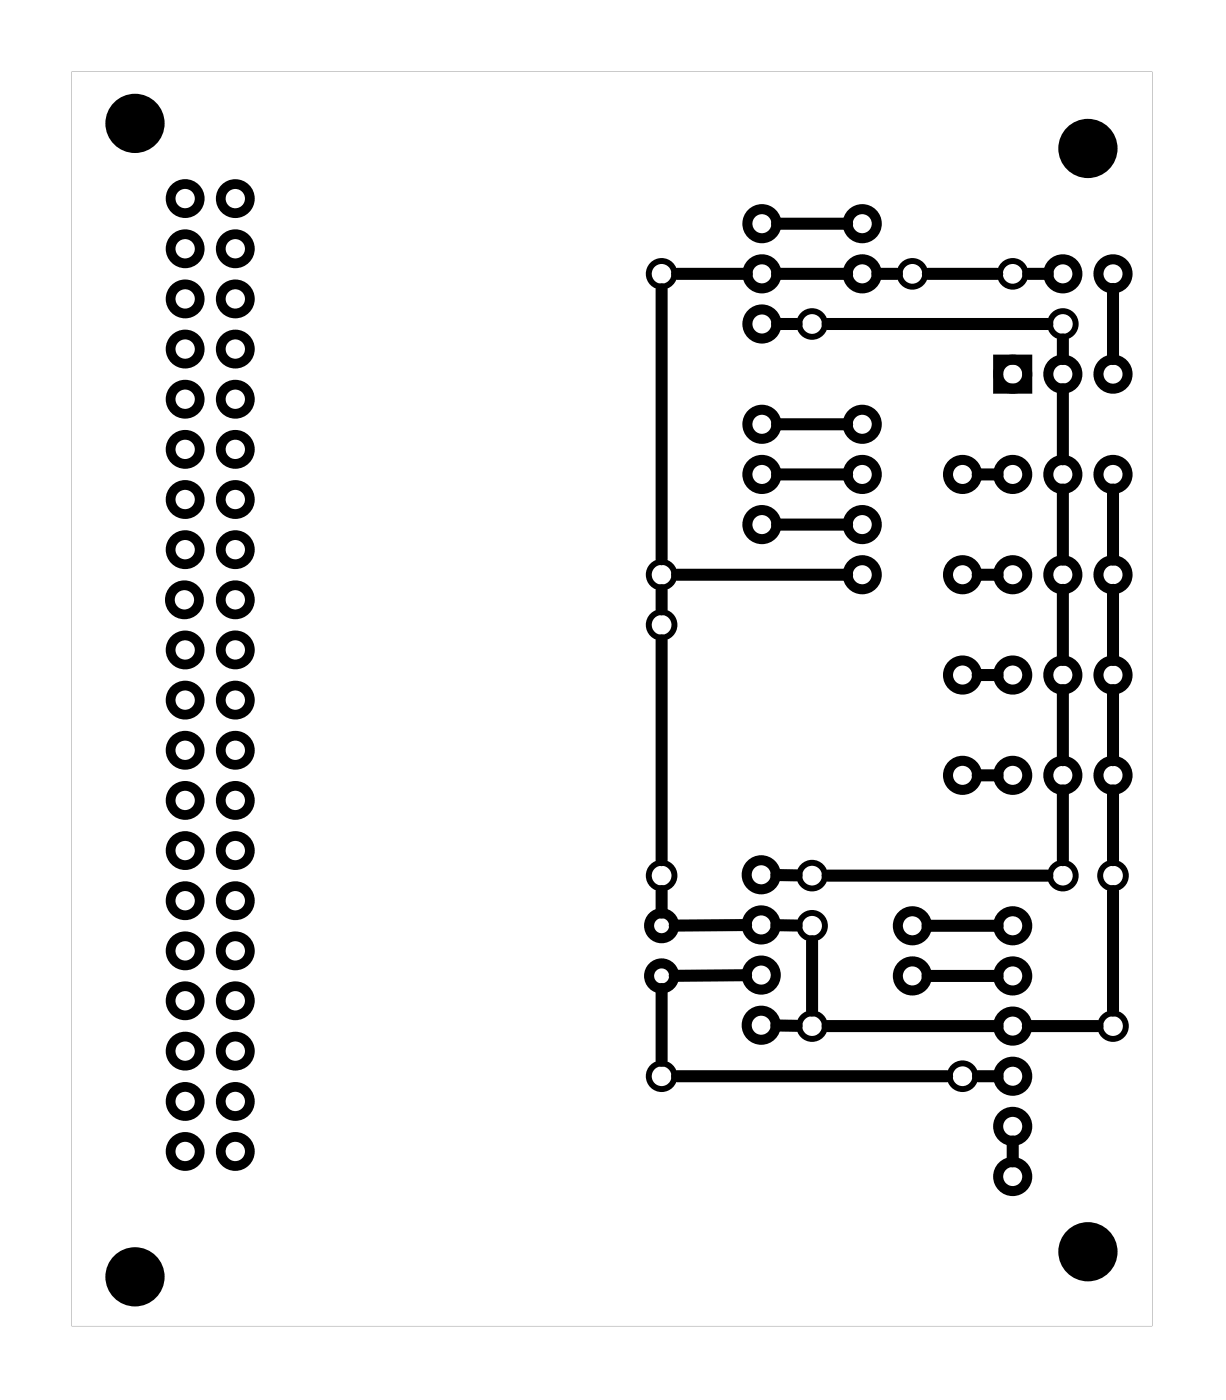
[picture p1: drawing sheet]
<svg xmlns="http://www.w3.org/2000/svg" width="62mm" height="71mm" viewBox="0 0 62 71" stroke-linecap="round" stroke-linejoin="round" font-family="sans-serif">
<path d="M3.6 3.6h54.8v63.6h-54.8zM3.6 3.6v63.6h54.7v-63.6z" fill="#000"/>
<g fill="none" stroke="#000" stroke-width=".3">
<circle cx="33.5" cy="13.9" r=".65"/>
<circle cx="41.1" cy="16.4" r=".65"/>
<circle cx="46.2" cy="13.9" r=".65"/>
<circle cx="51.3" cy="13.9" r=".65"/>
<circle cx="53.8" cy="16.4" r=".65"/>
<circle cx="33.5" cy="31.7" r=".65"/>
<circle cx="33.5" cy="29.1" r=".65"/>
<circle cx="33.5" cy="44.4" r=".65"/>
<circle cx="33.5" cy="54.5" r=".65"/>
<circle cx="41.1" cy="52" r=".65"/>
<circle cx="41.1" cy="46.9" r=".65"/>
<circle cx="41.1" cy="44.4" r=".65"/>
<circle cx="48.7" cy="54.5" r=".65"/>
<circle cx="53.8" cy="44.4" r=".65"/>
<circle cx="56.4" cy="52" r=".65"/>
<circle cx="56.4" cy="44.4" r=".65"/>
</g>
<g fill="#000">
<circle cx="6.8" cy="6.3" r="1.5"/>
<circle cx="55.1" cy="7.5" r="1.5"/>
<circle cx="6.8" cy="64.7" r="1.5"/>
<circle cx="55.1" cy="63.4" r="1.5"/>
</g>
<g fill="none" stroke="#000" stroke-width=".51">
<path d="M50.6 18.2h1.4v1.5h-1.4z"/>
<circle cx="38.6" cy="13.9" r=".74"/>
<circle cx="38.6" cy="11.3" r=".74"/>
<circle cx="38.6" cy="16.4" r=".74"/>
<circle cx="43.7" cy="13.9" r=".74"/>
<circle cx="43.7" cy="11.3" r=".74"/>
<circle cx="51.3" cy="19" r=".74"/>
<circle cx="53.8" cy="13.9" r=".74"/>
<circle cx="53.8" cy="19" r=".74"/>
<circle cx="56.4" cy="13.9" r=".74"/>
<circle cx="56.4" cy="19" r=".74"/>
<circle cx="38.6" cy="24" r=".74"/>
<circle cx="38.6" cy="21.5" r=".74"/>
<circle cx="38.6" cy="26.6" r=".74"/>
<circle cx="43.7" cy="24" r=".74"/>
<circle cx="43.7" cy="21.5" r=".74"/>
<circle cx="43.7" cy="29.1" r=".74"/>
<circle cx="43.7" cy="26.6" r=".74"/>
<circle cx="48.7" cy="24" r=".74"/>
<circle cx="48.7" cy="29.1" r=".74"/>
<circle cx="48.7" cy="39.3" r=".74"/>
<circle cx="48.7" cy="34.2" r=".74"/>
<circle cx="51.3" cy="24" r=".74"/>
<circle cx="51.3" cy="39.3" r=".74"/>
<circle cx="51.3" cy="34.2" r=".74"/>
<circle cx="51.3" cy="29.1" r=".74"/>
<circle cx="53.8" cy="24" r=".74"/>
<circle cx="53.8" cy="34.2" r=".74"/>
<circle cx="53.8" cy="39.3" r=".74"/>
<circle cx="53.8" cy="29.1" r=".74"/>
<circle cx="56.4" cy="24" r=".74"/>
<circle cx="56.4" cy="39.3" r=".74"/>
<circle cx="56.4" cy="29.1" r=".74"/>
<circle cx="56.4" cy="34.2" r=".74"/>
<circle cx="33.5" cy="46.9" r=".64"/>
<circle cx="33.5" cy="49.4" r=".64"/>
<circle cx="38.6" cy="46.8" r=".74"/>
<circle cx="38.6" cy="44.3" r=".74"/>
<circle cx="38.6" cy="51.9" r=".74"/>
<circle cx="38.6" cy="49.4" r=".74"/>
<circle cx="46.2" cy="49.4" r=".74"/>
<circle cx="46.2" cy="46.9" r=".74"/>
<circle cx="51.3" cy="59.6" r=".74"/>
<circle cx="51.3" cy="52" r=".74"/>
<circle cx="51.3" cy="49.4" r=".74"/>
<circle cx="51.3" cy="57.1" r=".74"/>
<circle cx="51.3" cy="46.9" r=".74"/>
<circle cx="51.3" cy="54.5" r=".74"/>
</g>
<g fill="none" stroke="#000" stroke-width=".49">
<circle cx="9.4" cy="12.6" r=".74"/>
<circle cx="9.4" cy="10.1" r=".74"/>
<circle cx="9.4" cy="15.1" r=".74"/>
<circle cx="9.4" cy="17.7" r=".74"/>
<circle cx="11.9" cy="12.6" r=".74"/>
<circle cx="11.9" cy="10.1" r=".74"/>
<circle cx="11.9" cy="15.1" r=".74"/>
<circle cx="11.9" cy="17.7" r=".74"/>
<circle cx="9.3" cy="30.4" r=".74"/>
<circle cx="9.4" cy="25.3" r=".74"/>
<circle cx="9.4" cy="27.8" r=".74"/>
<circle cx="9.4" cy="35.5" r=".74"/>
<circle cx="9.4" cy="38" r=".74"/>
<circle cx="9.4" cy="32.9" r=".74"/>
<circle cx="9.4" cy="22.8" r=".74"/>
<circle cx="9.4" cy="20.2" r=".74"/>
<circle cx="11.9" cy="35.5" r=".74"/>
<circle cx="11.9" cy="32.9" r=".74"/>
<circle cx="11.9" cy="38" r=".74"/>
<circle cx="11.9" cy="25.3" r=".74"/>
<circle cx="11.9" cy="27.8" r=".74"/>
<circle cx="11.9" cy="30.4" r=".74"/>
<circle cx="11.9" cy="22.8" r=".74"/>
<circle cx="11.9" cy="20.2" r=".74"/>
<circle cx="9.4" cy="53.2" r=".74"/>
<circle cx="9.4" cy="43.1" r=".74"/>
<circle cx="9.4" cy="40.5" r=".74"/>
<circle cx="9.4" cy="45.6" r=".74"/>
<circle cx="9.4" cy="48.2" r=".74"/>
<circle cx="9.4" cy="50.7" r=".74"/>
<circle cx="9.4" cy="55.8" r=".74"/>
<circle cx="9.4" cy="58.3" r=".74"/>
<circle cx="11.9" cy="53.2" r=".74"/>
<circle cx="11.9" cy="43.1" r=".74"/>
<circle cx="11.9" cy="45.6" r=".74"/>
<circle cx="11.9" cy="40.5" r=".74"/>
<circle cx="11.9" cy="48.2" r=".74"/>
<circle cx="11.9" cy="50.7" r=".74"/>
<circle cx="11.9" cy="58.3" r=".74"/>
<circle cx="11.9" cy="55.8" r=".74"/>
</g>
<g fill="none" stroke="#000" stroke-width=".61">
<path d="M33.5 14.7v13.6M37.8 13.9h-3.5M39.4 16.4h.9M39.4 13.9h3.5M39.4 11.3h3.5M41.9 16.4h11.1M44.4 13.9h1M47 13.9h3.5M52.1 13.9h1M53.8 17.2v1M53.8 19.7v3.6M56.4 14.6v3.6"/>
<path d="M33.5 29.9v1M33.5 32.4v11.2M34.3 29.1h8.6M39.4 24h3.5M39.4 26.6h3.5M39.4 21.5h3.5M49.5 29.1h1M49.5 24h1M49.5 39.3h1M49.5 34.2h1M53.8 24.8v3.5M53.8 29.9v3.5"/>
<path d="M53.8 35v3.5M56.4 24.8v3.5M56.4 29.9v3.5M56.4 35v3.5M33.5 45.1v1.1M33.5 50.1v3.6M34.3 54.5h13.7M37.8 49.4h-3.6M37.8 46.9h-3.6M39.3 46.9h1M39.3 51.9l1 .1M39.3 44.3h1"/>
<path d="M41.1 47.7v3.5M41.9 52h8.6M41.9 44.3h11.1M47 46.9h3.5M47 49.4h3.5M49.5 54.5h1M51.3 57.8v1M53.8 40v3.6M55.6 52h-3.5M56.4 40v3.6M56.4 45.1v6.1"/>
</g>
</svg>
